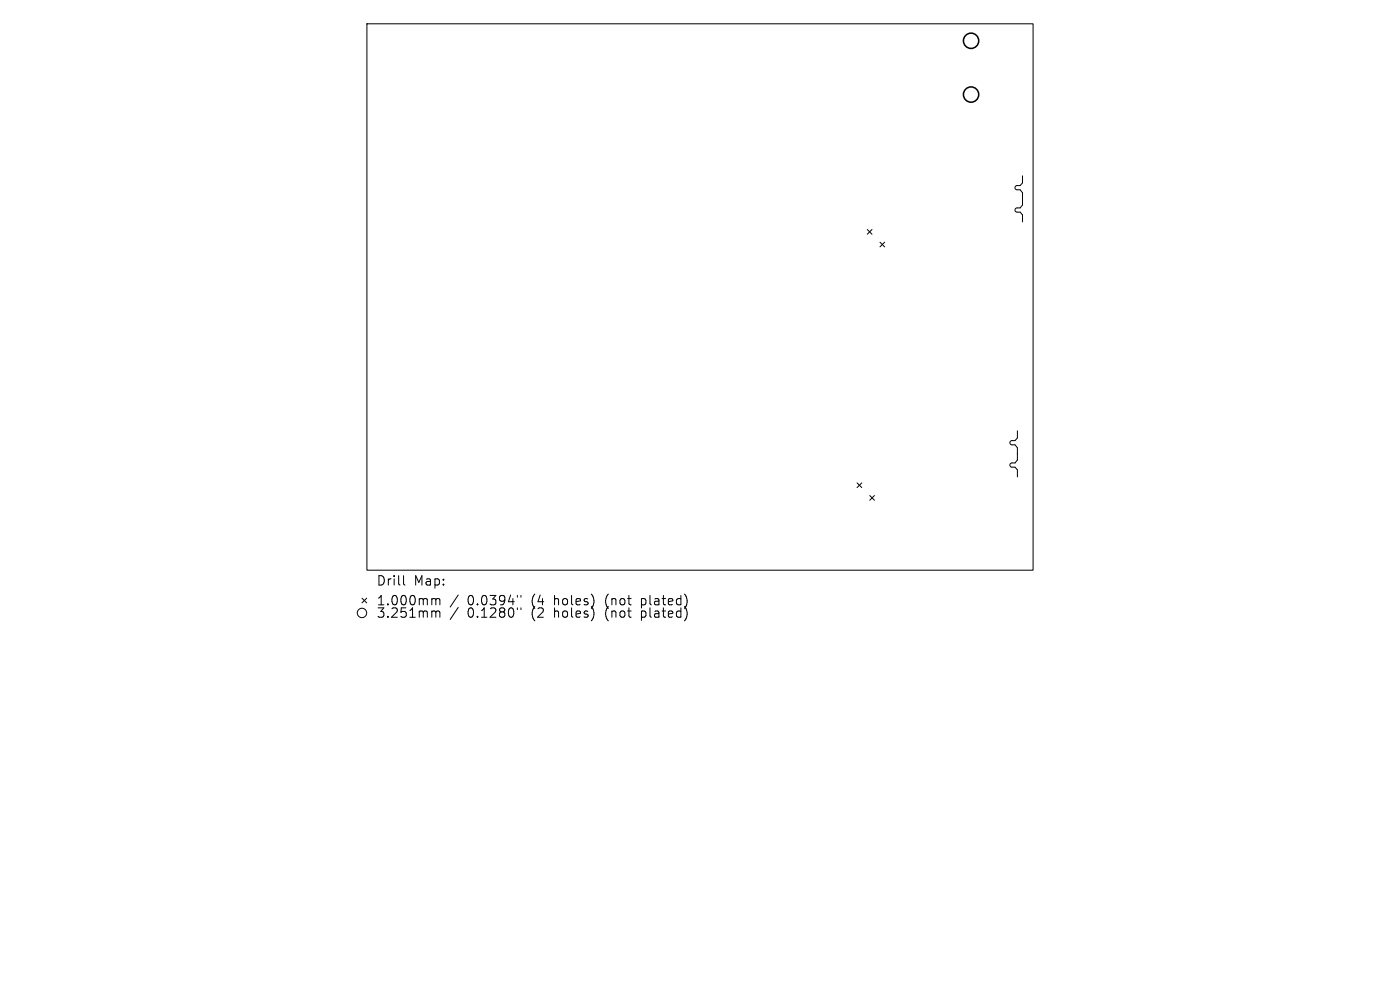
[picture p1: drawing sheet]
<svg xmlns="http://www.w3.org/2000/svg" width="297mm" height="210mm" viewBox="0 0 297 210" stroke-linecap="round" stroke-linejoin="round" font-family="sans-serif">
<defs><g id="words">
<g font-size="2.8">
<text x="79.8" y="124.5">Drill</text>
<text x="87.8" y="124.5">Map:</text>
<text x="79.8" y="128.7">1.000mm</text>
<text x="79.8" y="131.3">3.251mm</text>
<text x="99.2" y="128.7">0.0394&quot;</text>
<text x="99.2" y="131.3">0.1280&quot;</text>
<text x="112.9" y="128.7">(4</text>
<text x="112.9" y="131.3">(2</text>
<text x="117.8" y="128.7">holes)</text>
<text x="117.8" y="131.3">holes)</text>
<text x="128.9" y="128.7">(not</text>
<text x="128.9" y="131.3">(not</text>
<text x="136.7" y="128.7">plated)</text>
<text x="136.7" y="131.3">plated)</text>
</g>
</g></defs>
<g fill="none" stroke="#000" stroke-width=".21">
<path d="M77.8 5h141.4v116h-141.4zM216.9 37.3v1.5l-.5 .6h-.8l-.3 .4 .3 .4 .8 .1 .5 .6v2.6l-.5 .6h-.8l-.3 .5 .3 .4h.8l.5 .6v1.5M184 48.7l1 1M185 48.7l-1 1M186.7 51.4l1 1M187.7 51.4l-1 1M215.8 91.4v1.5l-.5 .6h-.8l-.3 .4 .3 .4 .8 .1 .5 .6v2.6l-.5 .6h-.8l-.3 .5 .3 .4h.8l.5 .6v1.5M181.8 102.4l1 1M182.8 102.4l-1 1M184.5 105.1l1 1M185.5 105.1l-1 1M76.8 126.9l1 1"/>
<path d="M77.8 126.9l-1 1M85.6 122.1v1.7l.3 .3M91.9 127h.3l.3 .3M91.9 129.6l.5 .1 .1 .2M92.5 127.3l.2-.3 .5 .1 .1 1.2M92.5 127.3v1M92.5 129.9v1M92.5 129.9l.2-.3 .5 .1 .1 1.2M97.2 126.2l-1.7 2.6M97.2 128.8l-1.7 2.6M109.8 126.3v.4M109.8 128.9v.4"/>
<path d="M110.5 126.3v.4M110.5 128.9v.4"/>
<circle cx="76.8" cy="130" r="1"/>
</g>
<g fill="none" stroke="#000" stroke-width=".32">
<circle cx="206" cy="8.7" r="1.62"/>
<circle cx="206" cy="20.1" r="1.62"/>
</g>
<use href="#words"/>
</svg>
